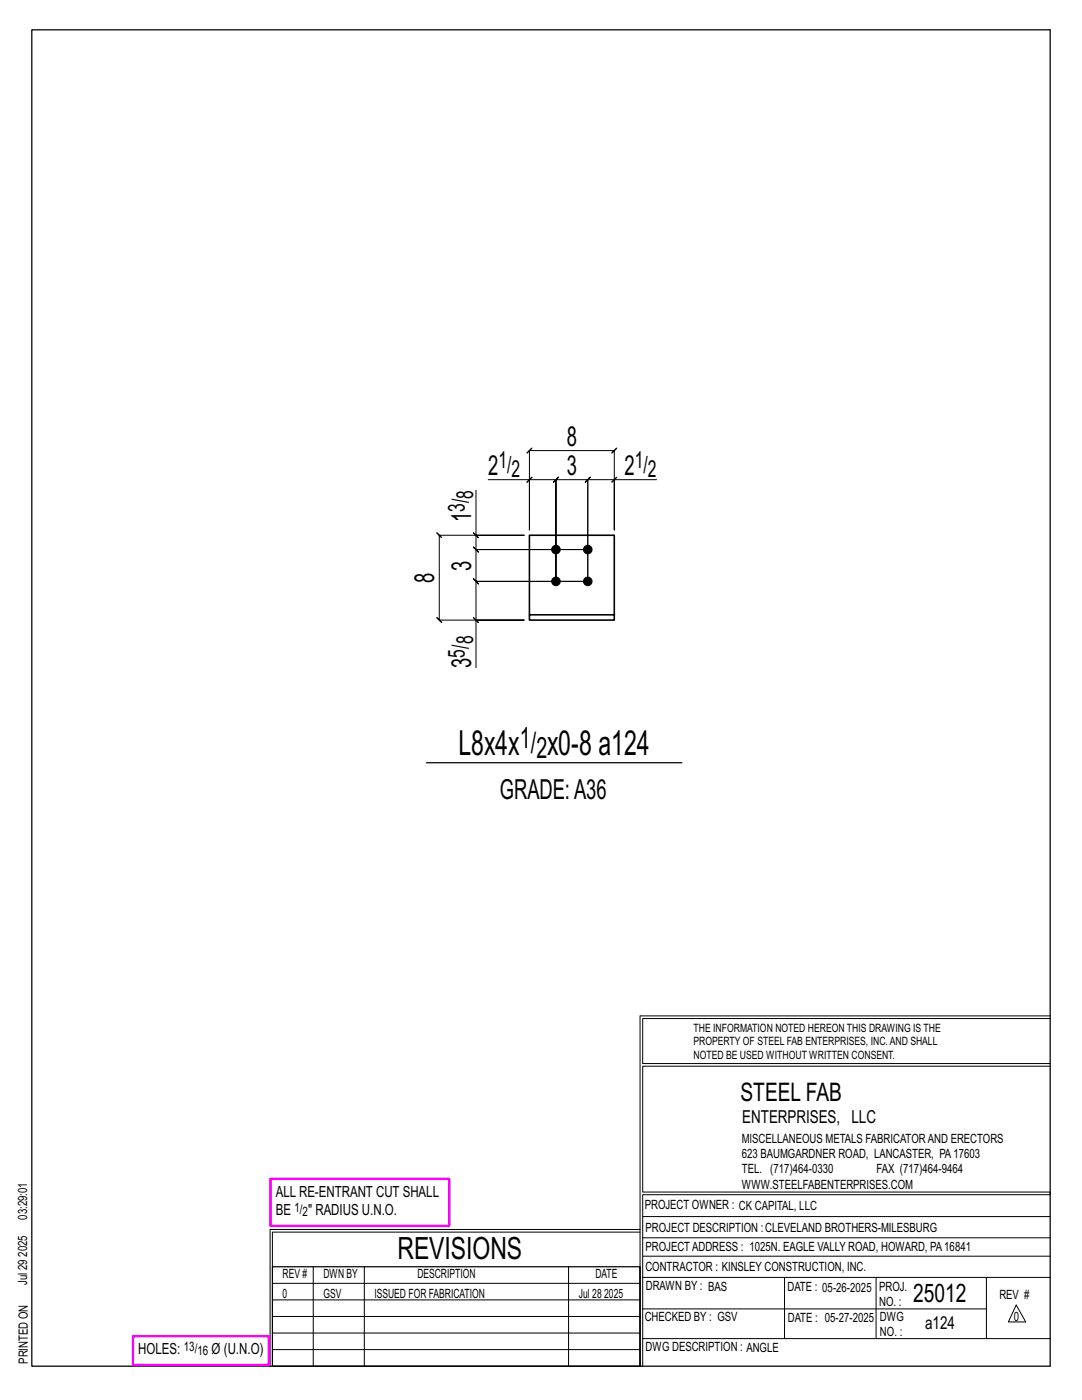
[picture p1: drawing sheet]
<svg xmlns="http://www.w3.org/2000/svg" width="216mm" height="279mm" viewBox="0 0 216 279" stroke-linecap="round" stroke-linejoin="round" font-family="sans-serif">
<defs><g id="words">
<g font-size="6.9">
<text x="91.5" y="150.8">L8x4x</text>
<text x="109.2" y="150.8">x0-8 a124</text>
</g>
<text font-size="6.1" x="79.3" y="251.3">REVISIONS</text>
<g font-size="5.9">
<text x="103.8" y="149.2">1/</text>
<text x="107" y="151.3">2</text>
</g>
<g font-size="5.5">
<text x="113.1" y="88.9">8</text>
<text x="97.4" y="94.7">2</text>
<text x="113.1" y="94.7">3</text>
<text x="124.6" y="94.7">2</text>
<text x="94" y="104.2" transform="rotate(-90 94 104.2)">1</text>
<text x="94" y="113.9" transform="rotate(-90 94 113.9)">3</text>
<text x="86.7" y="116.3" transform="rotate(-90 86.7 116.3)">8</text>
<text x="94" y="133.3" transform="rotate(-90 94 133.3)">3</text>
<text x="99.7" y="159.5">GRADE:A36</text>
</g>
<g font-size="5.1">
<text x="147.8" y="219.8">STEEL FAB</text>
<text x="182.2" y="259.9">25012</text>
</g>
<g font-size="4.7">
<text x="99.5" y="93.5">1/</text>
<text x="102.1" y="95.2">2</text>
<text x="126.7" y="93.5">1/</text>
<text x="129.3" y="95.2">2</text>
<text x="94.4" y="99.6" transform="rotate(-90 94.4 99.6)">8</text>
<text x="92.7" y="102.2" transform="rotate(-90 92.7 102.2)">3/</text>
<text x="92.7" y="131.2" transform="rotate(-90 92.7 131.2)">5/</text>
<text x="94.4" y="128.6" transform="rotate(-90 94.4 128.6)">8</text>
</g>
<g font-size="3.6">
<text x="148.1" y="224.1">ENTERPRISES, LLC</text>
<text x="184.6" y="265.2">a124</text>
</g>
<g font-size="3.1">
<text x="55" y="238.9">ALL RE-ENTRANT CUT SHALL</text>
<text x="55" y="242.5">BE</text>
<text x="61.5" y="242.5">&quot; RADIUS U.N.O.</text>
<text x="27.6" y="270.2">HOLES:</text>
<text x="42.2" y="270.2">Ø (U.N.O)</text>
</g>
<g font-size="2.6">
<text x="58.8" y="241.8">1/</text>
<text x="60.4" y="242.7">2</text>
<text x="36.7" y="269.6">13/</text>
<text x="39.4" y="270.5">16</text>
</g>
<g font-size="2.5">
<text x="148" y="231.2">623 BAUMGARDNER ROAD, LANCASTER, PA17603</text>
<text x="148" y="228.1">MISCELLANEOUS METALS FABRICATORAND ERECTORS</text>
<text x="148" y="237.2">WWW.STEELFABENTERPRISES.COM</text>
<text x="148" y="234.2">TEL. (717)464-0330</text>
<text x="174.9" y="234.2">FAX (717)464-9464</text>
<text x="5.4" y="243.4" transform="rotate(-90 5.4 243.4)">03:29:01</text>
<text x="128.7" y="241.3">PROJECT OWNER : CK CAPITAL, LLC</text>
<text x="128.8" y="246">PROJECT DESCRIPTION :CLEVELAND BROTHERS-MILESBURG</text>
<text x="5.4" y="250.8" transform="rotate(-90 5.4 250.8)">2025</text>
<text x="128.8" y="249.7">PROJECTADDRESS : 1025N. EAGLE VALLY ROAD, HOWARD, PA16841</text>
<text x="5.4" y="256.5" transform="rotate(-90 5.4 256.5)">Jul 29</text>
<text x="56.4" y="255">REV #</text>
<text x="64.5" y="255">DWN BY</text>
<text x="83.3" y="255">DESCRIPTION</text>
<text x="118.8" y="255">DATE</text>
<text x="128.8" y="253.7">CONTRACTOR : KINSLEY CONSTRUCTION, INC.</text>
<text x="128.9" y="257.5">DRAWN BY : BAS</text>
<text x="157.1" y="257.6">DATE : 05-26-2025</text>
<text x="175.4" y="257.7">PROJ.</text>
<text x="56.4" y="259">0</text>
<text x="64.5" y="259">GSV</text>
<text x="74.7" y="259">ISSUED FOR FABRICATION</text>
<text x="115.5" y="259">Jul 28</text>
<text x="120.6" y="259">2025</text>
<text x="128.6" y="263.7">CHECKED BY : GSV</text>
<text x="157.2" y="263.7">DATE : 05-27-2025</text>
<text x="175.4" y="260.7">NO. :</text>
<text x="175.6" y="263.7">DWG</text>
<text x="199.4" y="259.2">REV #</text>
<text x="202.3" y="263.7">0</text>
<text x="128.8" y="269.7">DWG DESCRIPTION : ANGLE</text>
<text x="175.6" y="266.7">NO. :</text>
<text x="5.5" y="272.2" transform="rotate(-90 5.5 272.2)">PRINTED ON</text>
</g>
<g font-size="2.3">
<text x="138.4" y="208.6">PROPERTY OF STEEL FAB ENTERPRISES, INC.AND SHALL</text>
<text x="138.4" y="205.9">THE INFORMATION NOTED HEREON THIS DRAWING IS THE</text>
<text x="138.4" y="211.3">NOTED BE USED WITHOUT WRITTEN CONSENT.</text>
</g>
</g></defs>
<g fill="none" stroke="#000" stroke-width=".2">
<path d="M95 97.8v9h9.6h-16.9l-.5-.5 1 1-.5-.5v17l-.5-.5 1 1-.5-.5h16.9h-9.6v9.5M97.4 95.7h8.2v10.1v-15.9l-.5 .5 1-1-.5 .5h17l-.5 .5 1-1-.5 .5v15.9v-10.1h8.4M105.1 96.2l1-1zM105.6 95.7h5.3l-.5 .5 1-1-.5 .5v20.3v-20.3l-.5 .5 1-1-.5 .5h6.4l-.5 .5 1-1-.5 .5v20.3v-20.3l-.5 .5 1-1-.5 .5h5.3M122.1 96.2l1-1zM94.5 106.3l1 1zM95 106.8v2.9l-.5-.5 1 1-.5-.5h22.3h-22.3l-.5-.5 1 1-.5-.5v6.3l-.5-.5 1 1-.5-.5h22.3h-22.3l-.5-.5 1 1-.5-.5v7.8M94.5 123.3l1 1zM127.7 202.7v70M127.7 202.7h81.8M209.5 203.3h-81.3v9h81.3M209.5 212.8h-81.3v25.1h81.3v.5h-81.3v34.3"/>
<path d="M54.4 259.4h73.3M54.4 256.1h73.3M62.5 252.8v19.9M72.7 252.8v19.9M113.4 252.8v19.9M127.7 245.4h-73.8v27.3M127.7 245.9h-73.3v6.9M128.2 242.8h81.3M128.2 254.9h81.3M128.2 250.7h81.3M128.2 247h81.3M156.5 254.9v12.2"/>
<path d="M174.8 254.9v12.2M196.8 254.9v12.2M54.4 269.3h73.3M54.4 266h73.3M54.4 262.7h73.3M128.2 261.2h68.6M128.2 267.1h81.3M202.8 260.4l1.9 3.4h-3.5z"/>
</g>
<path d="M6.3 6h203.2v266.7h-203.2zM85.1 152.2h51M54.4 252.8h73.3v19.9h-73.3z" fill="none" stroke="#000" stroke-width=".25"/>
<path d="M54 235.3h35.6v9.3h-35.6zM26.5 266.7h27.1v5.7h-27.1z" fill="none" stroke="#f0f" stroke-width=".5"/>
<g fill="#000" stroke="#000" stroke-width=".2">
<circle cx="110.9" cy="116" r=".86"/>
<circle cx="110.9" cy="109.7" r=".86"/>
<circle cx="117.3" cy="109.7" r=".86"/>
<circle cx="117.3" cy="116" r=".86"/>
</g>
<path d="M105.6 122.7h17v1.1h-17zM105.6 122.7v-15.9h17v15.9" fill="none" stroke="#000" stroke-width=".32"/>
<use href="#words"/>
</svg>
